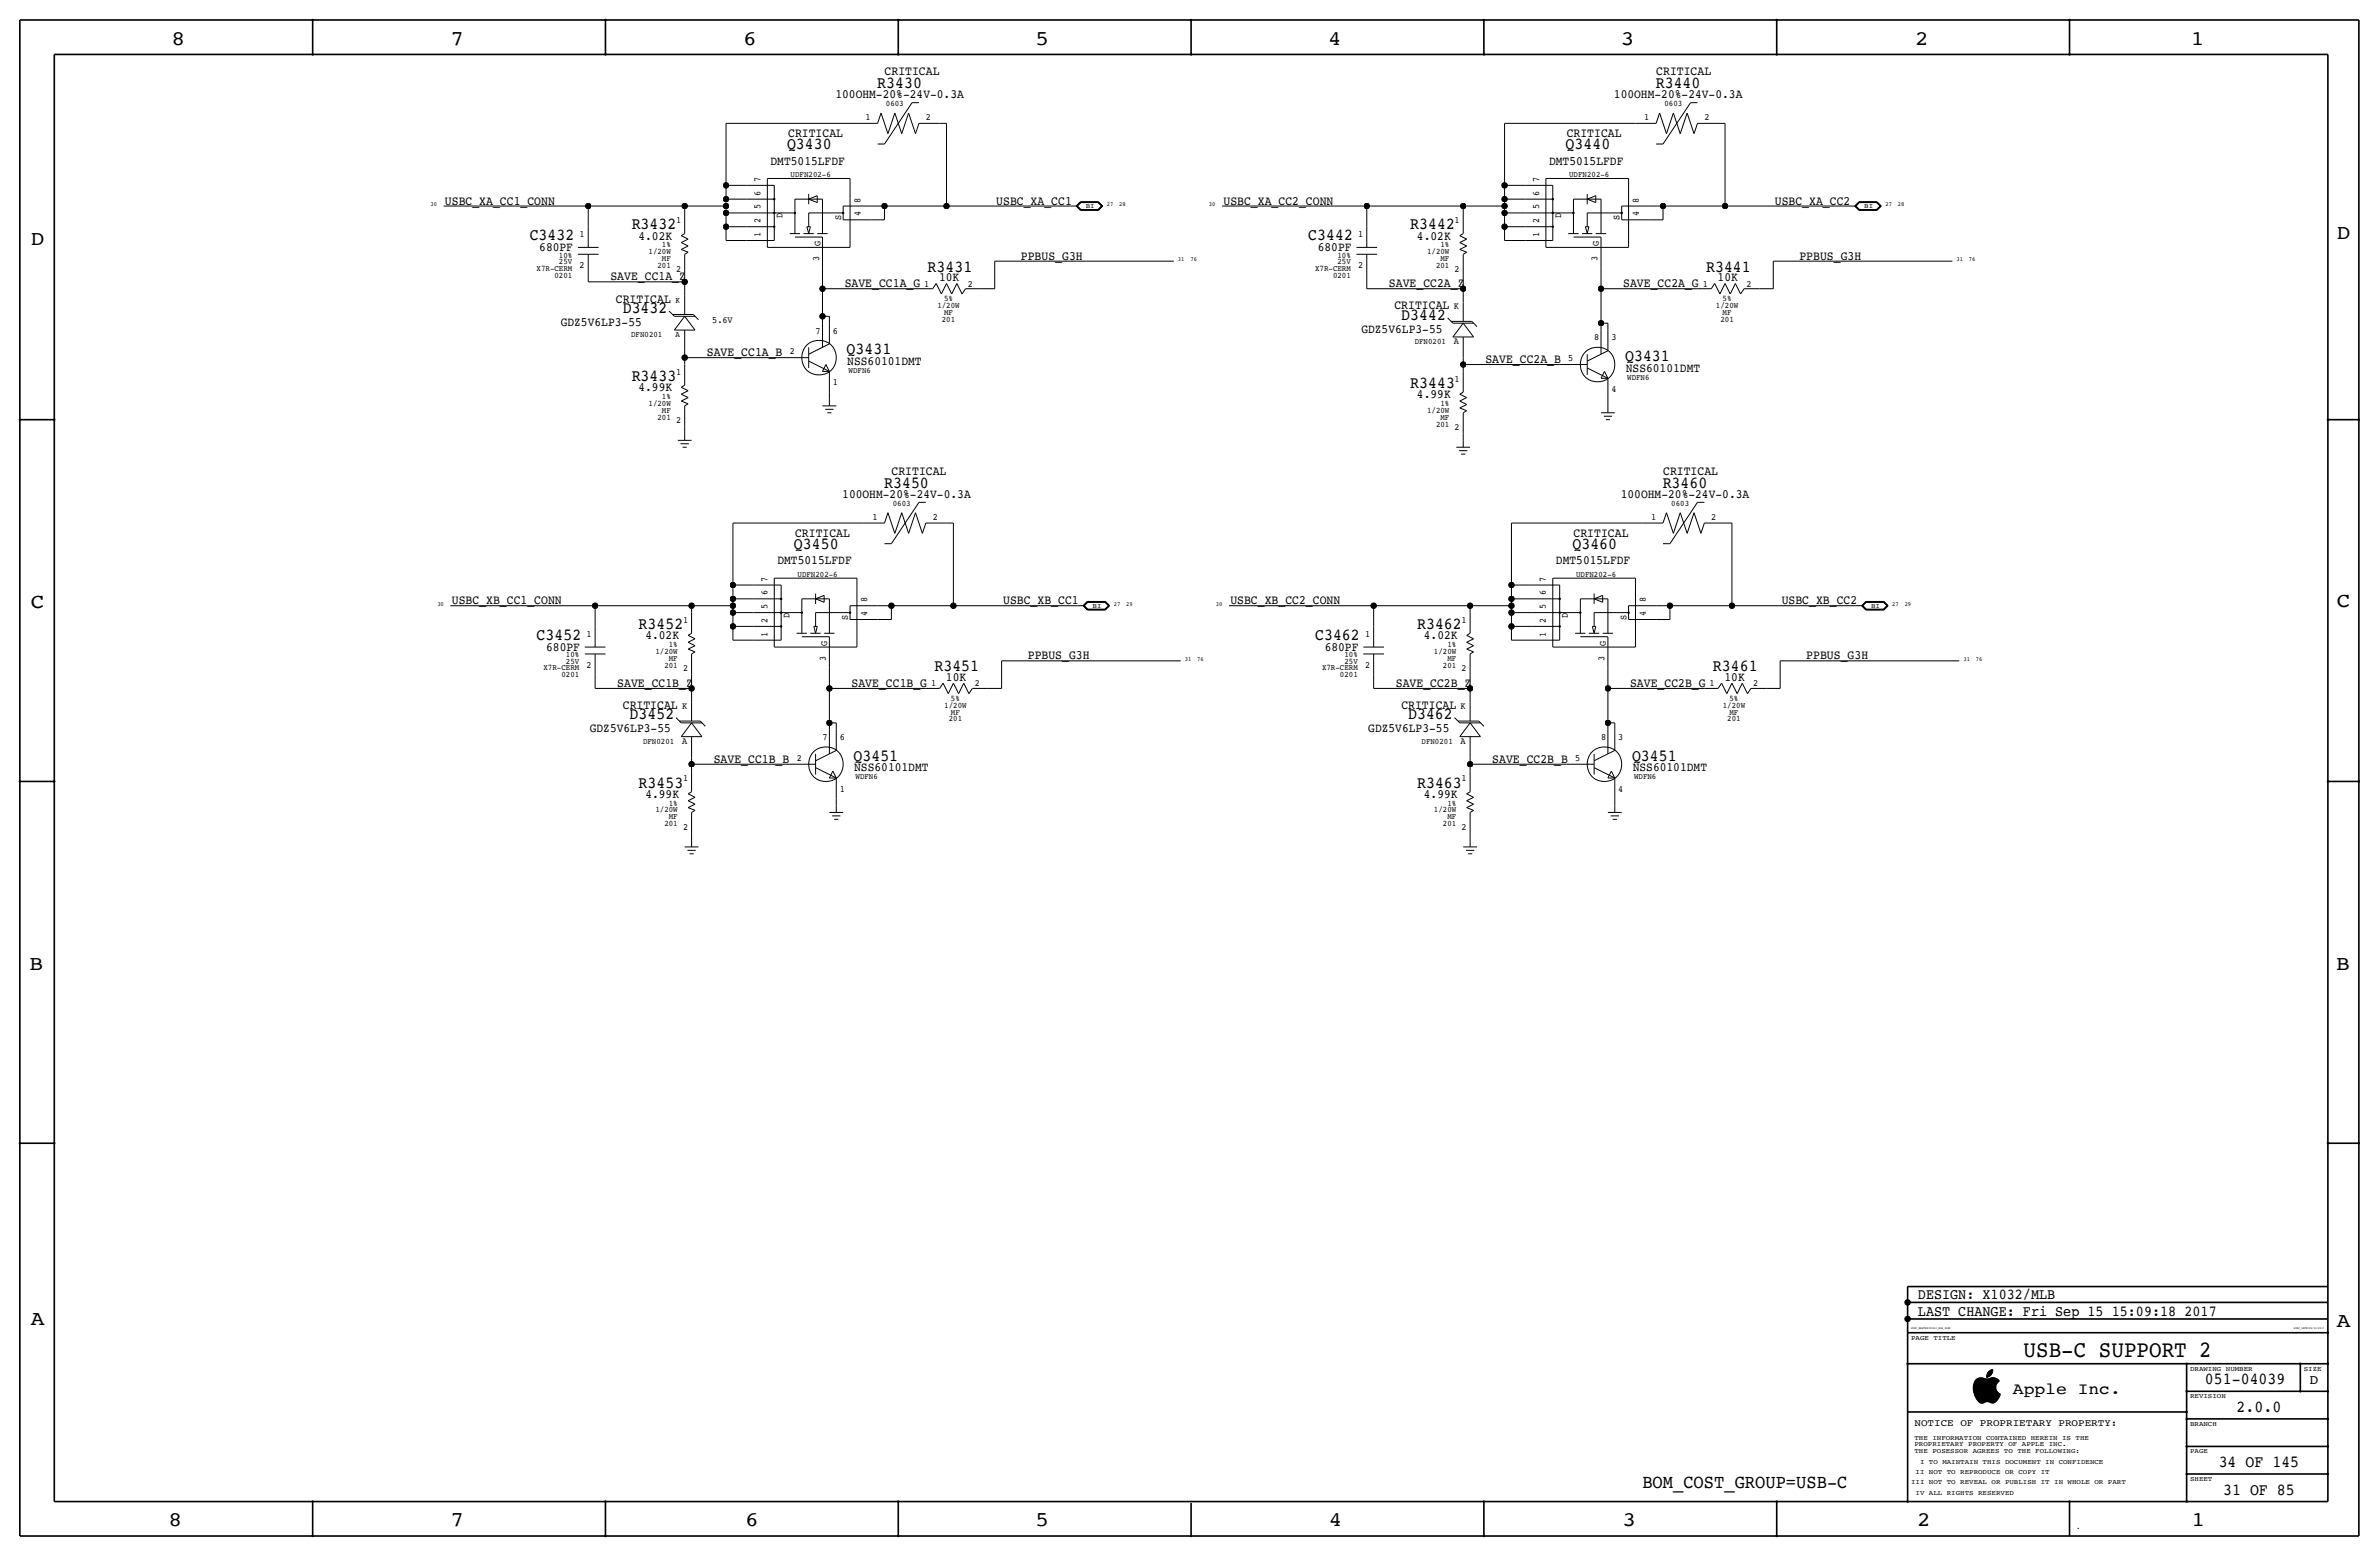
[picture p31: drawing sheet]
<svg xmlns="http://www.w3.org/2000/svg" width="877mm" height="574mm" viewBox="0 0 877 574" stroke-linecap="round" stroke-linejoin="round" font-family="sans-serif">
<defs><g id="words">
<text font-size="8.6" x="746" y="500.1">USB-C SUPPORT 2</text>
<g font-size="7.6">
<text x="63.2" y="16.5">8</text>
<text x="166.1" y="16.5">7</text>
<text x="274" y="16.5">6</text>
<text x="381.7" y="16.5">5</text>
<text x="489.7" y="16.5">4</text>
<text x="597.6" y="16.5">3</text>
<text x="706.1" y="16.5">2</text>
<text x="807.7" y="16.5">1</text>
<text x="861.5" y="88.1">D</text>
<text x="11.4" y="90.4">D</text>
<text x="11.4" y="224.3">C</text>
<text x="861.5" y="223.8">C</text>
<text x="10.8" y="357.6">B</text>
<text x="861.3" y="357.4">B</text>
<text x="11.3" y="488.4">A</text>
<text x="861.5" y="489.2">A</text>
<text x="62.2" y="562.6">8</text>
<text x="166" y="562.6">7</text>
<text x="274.8" y="562.6">6</text>
<text x="381.7" y="562.6">5</text>
<text x="489.9" y="562.6">4</text>
<text x="598.1" y="562.6">3</text>
<text x="706.8" y="562.6">2</text>
<text x="807.9" y="562.6">1</text>
</g>
<text font-size="7.1" x="605.5" y="548.4">BOM_COST_GROUP=USB-C</text>
<g font-size="6.2">
<text x="323.4" y="32.5">R3430</text>
<text x="610.4" y="32.5">R3440</text>
<text x="290.2" y="54.9">Q3430</text>
<text x="577.2" y="54.9">Q3440</text>
<text x="195.3" y="88.6">C3432</text>
<text x="232.9" y="84.6">R3432</text>
<text x="482.3" y="88.6">C3442</text>
<text x="519.9" y="84.6">R3442</text>
<text x="342" y="100.1">R3431</text>
<text x="629" y="100.1">R3441</text>
<text x="229.6" y="115.3">D3432</text>
<text x="516.6" y="117.9">D3442</text>
<text x="312.1" y="130.6">Q3431</text>
<text x="599.1" y="133.1">Q3431</text>
<text x="232.9" y="140.5">R3433</text>
<text x="519.9" y="143">R3443</text>
<text x="326" y="179.8">R3450</text>
<text x="613" y="179.8">R3460</text>
<text x="292.7" y="202.2">Q3450</text>
<text x="579.7" y="202.2">Q3460</text>
<text x="235.4" y="231.9">R3452</text>
<text x="522.4" y="231.9">R3462</text>
<text x="197.8" y="236">C3452</text>
<text x="484.8" y="236">C3462</text>
<text x="344.5" y="247.4">R3451</text>
<text x="631.5" y="247.4">R3461</text>
<text x="232.1" y="265.2">D3452</text>
<text x="519.1" y="265.2">D3462</text>
<text x="314.7" y="280.4">Q3451</text>
<text x="601.7" y="280.4">Q3451</text>
<text x="235.4" y="290.3">R3453</text>
<text x="522.4" y="290.3">R3463</text>
<text x="812.9" y="510.3">051-04039</text>
<text x="824.6" y="520.4">2.0.0</text>
<text x="818" y="540.8">34 OF 145</text>
<text x="819.6" y="550.9">31 OF 85</text>
</g>
<text font-size="6" x="742.1" y="513.9">Apple Inc.</text>
<g font-size="5.6">
<text x="707.1" y="478.8">DESIGN: X1032/MLB</text>
<text x="707.1" y="484.9">LAST CHANGE: Fri Sep 15 15:09:18 2017</text>
</g>
<text font-size="5" x="851.5" y="510.3">D</text>
<g font-size="4.7">
<text x="326.1" y="27.7">CRITICAL</text>
<text x="610.6" y="27.7">CRITICAL</text>
<text x="308" y="36.1">100OHM-20%-24V-0.3A</text>
<text x="595" y="36.1">100OHM-20%-24V-0.3A</text>
<text x="290.6" y="50.5">CRITICAL</text>
<text x="577.6" y="50.5">CRITICAL</text>
<text x="284.1" y="60.7">DMT5015LFDF</text>
<text x="571.1" y="60.7">DMT5015LFDF</text>
<text x="164" y="75.4">USBC_XA_CC1_CONN</text>
<text x="367.3" y="75.4">USBC_XA_CC1</text>
<text x="451.1" y="75.4">USBC_XA_CC2_CONN</text>
<text x="654.3" y="75.4">USBC_XA_CC2</text>
<text x="235.4" y="88.4">4.02K</text>
<text x="522.4" y="88.4">4.02K</text>
<text x="198.8" y="92.5">680PF</text>
<text x="376.4" y="95.8">PPBUS_G3H</text>
<text x="485.8" y="92.5">680PF</text>
<text x="663.4" y="95.8">PPBUS_G3H</text>
<text x="225.1" y="103.4">SAVE_CC1A_Z</text>
<text x="311.4" y="105.9">SAVE_CC1A_G</text>
<text x="346.2" y="103.6">10K</text>
<text x="512.1" y="105.9">SAVE_CC2A_Z</text>
<text x="598.4" y="105.9">SAVE_CC2A_G</text>
<text x="633.2" y="103.6">10K</text>
<text x="227.1" y="111.5">CRITICAL</text>
<text x="514.1" y="114">CRITICAL</text>
<text x="206.7" y="120.1">GDZ5V6LP3-55</text>
<text x="501.9" y="122.6">GDZ5V6LP3-55</text>
<text x="260.6" y="131.3">SAVE_CC1A_B</text>
<text x="312.4" y="134.4">NSS60101DMT</text>
<text x="547.6" y="133.9">SAVE_CC2A_B</text>
<text x="599.4" y="137">NSS60101DMT</text>
<text x="235.4" y="144.3">4.99K</text>
<text x="522.4" y="146.8">4.99K</text>
<text x="328.7" y="175">CRITICAL</text>
<text x="613.1" y="175">CRITICAL</text>
<text x="310.5" y="183.4">100OHM-20%-24V-0.3A</text>
<text x="597.5" y="183.4">100OHM-20%-24V-0.3A</text>
<text x="293.1" y="197.9">CRITICAL</text>
<text x="580.1" y="197.9">CRITICAL</text>
<text x="286.6" y="208">DMT5015LFDF</text>
<text x="573.6" y="208">DMT5015LFDF</text>
<text x="166.6" y="222.8">USBC_XB_CC1_CONN</text>
<text x="369.8" y="222.8">USBC_XB_CC1</text>
<text x="453.6" y="222.8">USBC_XB_CC2_CONN</text>
<text x="656.8" y="222.8">USBC_XB_CC2</text>
<text x="201.3" y="239.8">680PF</text>
<text x="237.9" y="235.7">4.02K</text>
<text x="488.4" y="239.8">680PF</text>
<text x="524.9" y="235.7">4.02K</text>
<text x="378.9" y="243.1">PPBUS_G3H</text>
<text x="665.9" y="243.1">PPBUS_G3H</text>
<text x="348.8" y="251">10K</text>
<text x="635.8" y="251">10K</text>
<text x="227.6" y="253.2">SAVE_CC1B_Z</text>
<text x="313.9" y="253.2">SAVE_CC1B_G</text>
<text x="514.6" y="253.2">SAVE_CC2B_Z</text>
<text x="601" y="253.2">SAVE_CC2B_G</text>
<text x="229.6" y="261.4">CRITICAL</text>
<text x="516.6" y="261.4">CRITICAL</text>
<text x="217.4" y="270">GDZ5V6LP3-55</text>
<text x="504.4" y="270">GDZ5V6LP3-55</text>
<text x="263.1" y="281.2">SAVE_CC1B_B</text>
<text x="550.2" y="281.2">SAVE_CC2B_B</text>
<text x="314.9" y="284.3">NSS60101DMT</text>
<text x="601.9" y="284.3">NSS60101DMT</text>
<text x="237.9" y="294.1">4.99K</text>
<text x="524.9" y="294.1">4.99K</text>
</g>
<text font-size="3.7" x="705.8" y="525.5">NOTICE OF PROPRIETARY PROPERTY:</text>
<g font-size="3.5">
<text x="319.1" y="44.2">1</text>
<text x="341.3" y="44.2">2</text>
<text x="606.1" y="44.2">1</text>
<text x="628.3" y="44.2">2</text>
<text x="280.4" y="67.1" transform="rotate(-90 280.4 67.1)">7</text>
<text x="567.4" y="67.1" transform="rotate(-90 567.4 67.1)">7</text>
<text x="280.4" y="77.2" transform="rotate(-90 280.4 77.2)">5</text>
<text x="280.4" y="72.1" transform="rotate(-90 280.4 72.1)">6</text>
<text x="317.2" y="74.7" transform="rotate(-90 317.2 74.7)">8</text>
<text x="567.4" y="77.2" transform="rotate(-90 567.4 77.2)">5</text>
<text x="567.4" y="72.1" transform="rotate(-90 567.4 72.1)">6</text>
<text x="604.2" y="74.7" transform="rotate(-90 604.2 74.7)">8</text>
<text x="249.3" y="82.3">1</text>
<text x="280.4" y="82.3" transform="rotate(-90 280.4 82.3)">2</text>
<text x="288.5" y="80.4" transform="rotate(-90 288.5 80.4)">D</text>
<text x="310.1" y="81" transform="rotate(-90 310.1 81)">S</text>
<text x="317.2" y="79.8" transform="rotate(-90 317.2 79.8)">4</text>
<text x="536.3" y="82.3">1</text>
<text x="567.4" y="82.3" transform="rotate(-90 567.4 82.3)">2</text>
<text x="575.5" y="80.4" transform="rotate(-90 575.5 80.4)">D</text>
<text x="597.1" y="81" transform="rotate(-90 597.1 81)">S</text>
<text x="604.2" y="79.8" transform="rotate(-90 604.2 79.8)">4</text>
<text x="213.7" y="87.4">1</text>
<text x="280.4" y="87.4" transform="rotate(-90 280.4 87.4)">1</text>
<text x="500.7" y="87.4">1</text>
<text x="567.4" y="87.4" transform="rotate(-90 567.4 87.4)">1</text>
<text x="302.5" y="90.7" transform="rotate(-90 302.5 90.7)">G</text>
<text x="589.5" y="90.7" transform="rotate(-90 589.5 90.7)">G</text>
<text x="213.7" y="98.8">2</text>
<text x="249.3" y="100.1">2</text>
<text x="302" y="96.3" transform="rotate(-90 302 96.3)">3</text>
<text x="500.7" y="98.8">2</text>
<text x="536.3" y="100.1">2</text>
<text x="589" y="96.3" transform="rotate(-90 589 96.3)">3</text>
<text x="340.7" y="105.7">1</text>
<text x="356.8" y="105.7">2</text>
<text x="627.7" y="105.7">1</text>
<text x="643.8" y="105.7">2</text>
<text x="262.6" y="119.1">5.6V</text>
<text x="536" y="114">K</text>
<text x="300.7" y="122.9">7</text>
<text x="307" y="122.9">6</text>
<text x="587.7" y="125.5">8</text>
<text x="594.1" y="125.5">3</text>
<text x="291.2" y="130.6">2</text>
<text x="536" y="126.7">A</text>
<text x="578.2" y="133.1">5</text>
<text x="249.3" y="138.2">1</text>
<text x="307" y="142">1</text>
<text x="536.3" y="140.7">1</text>
<text x="594.1" y="144.5">4</text>
<text x="249.3" y="156">2</text>
<text x="536.3" y="158.5">2</text>
<text x="321.7" y="191.5">1</text>
<text x="343.9" y="191.5">2</text>
<text x="608.7" y="191.5">1</text>
<text x="630.9" y="191.5">2</text>
<text x="282.9" y="214.4" transform="rotate(-90 282.9 214.4)">7</text>
<text x="569.9" y="214.4" transform="rotate(-90 569.9 214.4)">7</text>
<text x="282.9" y="219.5" transform="rotate(-90 282.9 219.5)">6</text>
<text x="319.7" y="222" transform="rotate(-90 319.7 222)">8</text>
<text x="569.9" y="219.5" transform="rotate(-90 569.9 219.5)">6</text>
<text x="606.8" y="222" transform="rotate(-90 606.8 222)">8</text>
<text x="282.9" y="224.5" transform="rotate(-90 282.9 224.5)">5</text>
<text x="291" y="227.7" transform="rotate(-90 291 227.7)">D</text>
<text x="319.7" y="227.1" transform="rotate(-90 319.7 227.1)">4</text>
<text x="569.9" y="224.5" transform="rotate(-90 569.9 224.5)">5</text>
<text x="578.1" y="227.7" transform="rotate(-90 578.1 227.7)">D</text>
<text x="606.8" y="227.1" transform="rotate(-90 606.8 227.1)">4</text>
<text x="251.8" y="229.6">1</text>
<text x="282.9" y="229.6" transform="rotate(-90 282.9 229.6)">2</text>
<text x="312.6" y="228.3" transform="rotate(-90 312.6 228.3)">S</text>
<text x="538.8" y="229.6">1</text>
<text x="569.9" y="229.6" transform="rotate(-90 569.9 229.6)">2</text>
<text x="599.6" y="228.3" transform="rotate(-90 599.6 228.3)">S</text>
<text x="216.2" y="234.7">1</text>
<text x="282.9" y="234.7" transform="rotate(-90 282.9 234.7)">1</text>
<text x="305" y="238" transform="rotate(-90 305 238)">G</text>
<text x="503.3" y="234.7">1</text>
<text x="569.9" y="234.7" transform="rotate(-90 569.9 234.7)">1</text>
<text x="592" y="238" transform="rotate(-90 592 238)">G</text>
<text x="304.5" y="243.6" transform="rotate(-90 304.5 243.6)">3</text>
<text x="591.5" y="243.6" transform="rotate(-90 591.5 243.6)">3</text>
<text x="216.2" y="246.1">2</text>
<text x="251.8" y="247.4">2</text>
<text x="503.3" y="246.1">2</text>
<text x="538.8" y="247.4">2</text>
<text x="343.2" y="253">1</text>
<text x="359.4" y="253">2</text>
<text x="630.3" y="253">1</text>
<text x="646.4" y="253">2</text>
<text x="251.5" y="261.4">K</text>
<text x="538.5" y="261.4">K</text>
<text x="251.5" y="274.1">A</text>
<text x="303.2" y="272.8">7</text>
<text x="309.6" y="272.8">6</text>
<text x="538.5" y="274.1">A</text>
<text x="590.2" y="272.8">8</text>
<text x="596.6" y="272.8">3</text>
<text x="293.7" y="280.4">2</text>
<text x="580.7" y="280.4">5</text>
<text x="251.8" y="288">1</text>
<text x="309.6" y="291.8">1</text>
<text x="538.8" y="288">1</text>
<text x="596.6" y="291.8">4</text>
<text x="251.8" y="305.8">2</text>
<text x="538.8" y="305.8">2</text>
</g>
<g font-size="3.1">
<text x="326.6" y="39.1">0603</text>
<text x="613.6" y="39.1">0603</text>
<text x="291.5" y="65.3">UDFN202-6</text>
<text x="578.5" y="65.3">UDFN202-6</text>
<text x="206.1" y="95">10%</text>
<text x="239.1" y="93.7">1/20W</text>
<text x="244" y="91.2">1%</text>
<text x="493.1" y="95">10%</text>
<text x="526.1" y="93.7">1/20W</text>
<text x="531.1" y="91.2">1%</text>
<text x="197.8" y="99.8">X7R-CERM</text>
<text x="206.1" y="97.3">25V</text>
<text x="242.4" y="98.8">201</text>
<text x="244" y="96.3">MF</text>
<text x="484.8" y="99.8">X7R-CERM</text>
<text x="493.1" y="97.3">25V</text>
<text x="529.4" y="98.8">201</text>
<text x="531.1" y="96.3">MF</text>
<text x="204.4" y="102.4">0201</text>
<text x="491.4" y="102.4">0201</text>
<text x="249.1" y="111.5">K</text>
<text x="345.6" y="113.5">1/20W</text>
<text x="348.1" y="111">5%</text>
<text x="632.6" y="113.5">1/20W</text>
<text x="635.1" y="111">5%</text>
<text x="347.2" y="118.6">201</text>
<text x="348.1" y="116.1">MF</text>
<text x="634.3" y="118.6">201</text>
<text x="635.1" y="116.1">MF</text>
<text x="232.7" y="124.2">DFN0201</text>
<text x="249.1" y="124.2">A</text>
<text x="521.5" y="126.7">DFN0201</text>
<text x="312.9" y="137.4">WDFN6</text>
<text x="599.9" y="140">WDFN6</text>
<text x="239.1" y="149.6">1/20W</text>
<text x="244" y="147.1">1%</text>
<text x="531.1" y="149.6">1%</text>
<text x="242.4" y="154.7">201</text>
<text x="244" y="152.1">MF</text>
<text x="526.1" y="152.1">1/20W</text>
<text x="531.1" y="154.7">MF</text>
<text x="529.4" y="157.2">201</text>
<text x="329.1" y="186.4">0603</text>
<text x="616.2" y="186.4">0603</text>
<text x="294" y="212.6">UDFN202-6</text>
<text x="581" y="212.6">UDFN202-6</text>
<text x="246.6" y="238.5">1%</text>
<text x="533.6" y="238.5">1%</text>
<text x="208.6" y="244.6">25V</text>
<text x="208.6" y="242.3">10%</text>
<text x="241.6" y="241">1/20W</text>
<text x="246.6" y="243.6">MF</text>
<text x="495.6" y="244.6">25V</text>
<text x="495.6" y="242.3">10%</text>
<text x="528.7" y="241">1/20W</text>
<text x="533.6" y="243.6">MF</text>
<text x="200.4" y="247.1">X7R-CERM</text>
<text x="207" y="249.7">0201</text>
<text x="244.9" y="246.1">201</text>
<text x="487.4" y="247.1">X7R-CERM</text>
<text x="494" y="249.7">0201</text>
<text x="532" y="246.1">201</text>
<text x="348.1" y="260.9">1/20W</text>
<text x="350.6" y="263.4">MF</text>
<text x="350.6" y="258.3">5%</text>
<text x="635.1" y="260.9">1/20W</text>
<text x="637.6" y="258.3">5%</text>
<text x="637.6" y="263.4">MF</text>
<text x="349.8" y="265.9">201</text>
<text x="636.8" y="265.9">201</text>
<text x="237.1" y="274.1">DFN0201</text>
<text x="524.1" y="274.1">DFN0201</text>
<text x="315.4" y="287.3">WDFN6</text>
<text x="602.4" y="287.3">WDFN6</text>
<text x="241.6" y="299.5">1/20W</text>
<text x="246.6" y="296.9">1%</text>
<text x="528.7" y="299.5">1/20W</text>
<text x="533.6" y="296.9">1%</text>
<text x="244.9" y="304.5">201</text>
<text x="246.6" y="302">MF</text>
<text x="532" y="304.5">201</text>
<text x="533.6" y="302">MF</text>
</g>
<text font-size="2.6" x="765.5" y="563.6">.</text>
<g font-size="2.5">
<text x="400.3" y="76.7">BI</text>
<text x="687.3" y="76.7">BI</text>
<text x="402.8" y="224">BI</text>
<text x="689.8" y="224">BI</text>
<text x="704.5" y="493.8">PAGE TITLE</text>
<text x="807.4" y="505.2">DRAWING NUMBER</text>
<text x="849.3" y="505.2">SIZE</text>
<text x="807.4" y="515.4">REVISION</text>
<text x="807.4" y="525.5">BRANCH</text>
<text x="705.8" y="533.1">PROPRIETARY PROPERTY OF APPLE INC.</text>
<text x="705.8" y="530.6">THE INFORMATION CONTAINED HEREIN IS THE</text>
<text x="705.8" y="535.7">THE POSESSOR AGREES TO THE FOLLOWING:</text>
<text x="707.8" y="539.5">I TO MAINTAIN THIS DOCUMENT IN CONFIDENCE</text>
<text x="807.4" y="535.7">PAGE</text>
<text x="706.2" y="543.3">II NOT TO REPRODUCE OR COPY IT</text>
<text x="807.4" y="545.8">SHEET</text>
<text x="704.5" y="547.1">III NOT TO REVEAL OR PUBLISH IT IN WHOLE OR PART</text>
<text x="706.2" y="550.9">IV ALL RIGHTS RESERVED</text>
</g>
<g font-size="2.3">
<text x="158.7" y="75.9">30</text>
<text x="408.1" y="75.9">27</text>
<text x="412.6" y="75.9">28</text>
<text x="445.7" y="75.9">30</text>
<text x="695.1" y="75.9">27</text>
<text x="699.7" y="75.9">28</text>
<text x="434.3" y="96.3">31</text>
<text x="438.9" y="96.3">76</text>
<text x="721.3" y="96.3">31</text>
<text x="725.9" y="96.3">76</text>
<text x="161.2" y="223.3">30</text>
<text x="410.6" y="223.3">27</text>
<text x="415.2" y="223.3">29</text>
<text x="448.3" y="223.3">30</text>
<text x="697.6" y="223.3">27</text>
<text x="702.2" y="223.3">29</text>
<text x="436.8" y="243.6">31</text>
<text x="441.4" y="243.6">76</text>
<text x="723.8" y="243.6">31</text>
<text x="728.4" y="243.6">76</text>
</g>
<g font-size="1.1">
<text x="704.5" y="490">SYNC_MASTER=X1032_MLB_P4BP</text>
<text x="845.7" y="490">SYNC_DATE=02/13/2017</text>
</g>
</g></defs>
<g fill="none" stroke="#000" stroke-width=".37">
<path d="M336.2 37.8h2.6zM336.2 37.8l-10.1 15.3zM623.3 37.8h2.5zM623.3 37.8l-10.2 15.3zM267.7 45.5v22.8zM267.7 45.5h48.2zM315.9 45.5h7.6zM323.5 53.1h2.6zM324.8 41.7l-1.3 3.8zM324.8 41.7l2.6 7.6zM329.9 41.7l-2.5 7.6zM329.9 41.7l2.5 7.6z"/>
<path d="M335 41.7l-2.6 7.6zM335 41.7l2.5 7.6zM338.8 45.5h7.6zM338.8 45.5l-1.3 3.8zM346.4 45.5h2.5zM348.9 45.5v30.4zM554.7 45.5v22.8zM554.7 45.5h48.2zM602.9 45.5h7.7zM610.6 53.1h2.5zM611.8 41.7l-1.2 3.8zM611.8 41.7l2.6 7.6z"/>
<path d="M616.9 41.7l2.6 7.6zM616.9 41.7l-2.5 7.6zM622 41.7l2.5 7.6zM622 41.7l-2.5 7.6zM625.8 45.5h7.6zM625.8 45.5l-1.3 3.8zM633.4 45.5h2.6zM636 45.5v30.4zM163.5 75.9h53.4zM216.9 75.9h35.5zM216.9 75.9v7.7zM252.4 75.9v2.6z"/>
<path d="M252.4 78.5v7.6zM252.4 75.9h15.3zM267.7 78.5v5.1zM267.7 78.5h7.6zM267.7 75.9v2.6zM267.7 73.4v2.5zM267.7 73.4h7.6zM267.7 68.3v5.1zM267.7 68.3h7.6zM275.3 73.4h10.1zM275.3 68.3h10.1zM275.3 78.5h17.8z"/>
<path d="M282.9 65.8v25.4zM282.9 65.8h30.5zM285.4 68.3v20.3zM293.1 73.4h10.1zM293.1 73.4v12.7zM298.1 73.4l3.2 1.3zM298.1 73.4l3.2-1.3zM298.1 71.5v3.8zM298.1 78.5h12.7zM298.1 78.5v5.1zM301.3 72.1v2.6zM303.2 73.4v12.7z"/>
<path d="M310.8 75.9h10.2zM310.8 75.9v5.1zM313.4 65.8v25.4zM321 75.9h5.1zM326.1 75.9h22.8zM326.1 75.9v5.1zM348.9 75.9h45.8zM394.7 75.9h2.5zM396.7 75.9l1.6 1.6zM396.7 75.9l1.6-1.5zM396.9 75.9l1.5-1.4zM396.9 75.9l1.5 1.5z"/>
<path d="M397.1 75.9l1.3 1.4zM397.1 75.9l1.3-1.3zM397.2 75.9l1.3 1.3zM397.2 75.9l1.3-1.2zM398.3 74.4h6.7zM398.3 77.5h6.7zM398.4 77.4h6.5zM398.4 74.5h6.5zM398.4 74.6h6.5zM398.4 77.3h6.5zM398.5 77.2h6.3zM398.5 74.7h6.3z"/>
<path d="M404.8 74.7l1.3 1.2zM404.9 74.6l1.3 1.3zM404.9 77.3l1.3-1.4zM404.9 77.4l1.5-1.5zM404.9 74.5l1.5 1.4zM405 74.4l1.6 1.5zM405 77.5l1.6-1.6zM406.1 75.9l-1.3 1.3zM450.5 75.9h53.4zM503.9 75.9h35.5zM503.9 75.9v7.7zM539.4 75.9v2.6z"/>
<path d="M539.4 78.5v7.6zM539.4 75.9h15.3zM554.7 78.5v5.1zM554.7 78.5h7.6zM554.7 75.9v2.6zM554.7 73.4v2.5zM554.7 73.4h7.6zM554.7 68.3v5.1zM554.7 68.3h7.6zM562.3 73.4h10.2zM562.3 68.3h10.2zM562.3 78.5h17.8z"/>
<path d="M569.9 65.8v25.4zM569.9 65.8h30.5zM572.5 68.3v20.3zM580.1 73.4h10.1zM580.1 73.4v12.7zM585.2 73.4l3.1 1.3zM585.2 73.4l3.1-1.3zM585.2 71.5v3.8zM585.2 78.5h12.7zM585.2 78.5v5.1zM588.3 72.1v2.6zM590.2 73.4v12.7z"/>
<path d="M597.9 75.9h10.1zM597.9 75.9v5.1zM600.4 65.8v25.4zM608 75.9h5.1zM613.1 75.9h22.9zM613.1 75.9v5.1zM636 75.9h45.7zM681.7 75.9h2.5zM683.8 75.9l1.5 1.6zM683.8 75.9l1.5-1.5zM683.9 75.9l1.5-1.4zM683.9 75.9l1.5 1.5z"/>
<path d="M684.1 75.9l1.3 1.4zM684.1 75.9l1.3-1.3zM684.2 75.9l1.3 1.3zM684.2 75.9l1.3-1.2zM685.3 74.4h6.7zM685.3 77.5h6.7zM685.4 77.4h6.5zM685.4 74.5h6.5zM685.4 74.6h6.5zM685.4 77.3h6.5zM685.5 77.2h6.3zM685.5 74.7h6.3z"/>
<path d="M691.8 74.7l1.3 1.2zM691.8 77.2l1.3-1.3zM691.9 74.6l1.4 1.3zM691.9 77.4l1.5-1.5zM691.9 74.5l1.5 1.4zM692 74.4l1.6 1.5zM692 77.5l1.6-1.6zM693.3 75.9l-1.4 1.4zM213.1 93.7h7.6zM213.1 91.2h7.6zM216.9 83.6v7.6zM216.9 93.7v7.6z"/>
<path d="M251.2 91.9l2.5 1.1zM251.2 89.4l2.5 1.3zM251.2 86.9l2.5 1.2zM251.2 91.9l2.5-1.2zM251.2 89.4l2.5-1.3zM251.2 86.9l1.2-.8zM252.4 93.7l1.3-.7zM252.4 93.7v7.6zM267.7 88.6h7.6zM267.7 83.6v5zM267.7 83.6h7.6zM275.3 83.6h10.1z"/>
<path d="M275.3 88.6h10.1zM282.9 91.2h30.5zM291.1 86.1h3.8zM293.1 87.4h10.1zM296.2 86.1h3.8zM297.5 83.6h1.3zM297.5 83.6l.6 2.5zM298.8 83.6l-.7 2.5zM301.3 86.1h3.8zM303.2 98.8v7.6zM303.2 87.4v11.4zM310.8 81h10.2z"/>
<path d="M321 81h5.1zM366.7 96.3h66.1zM366.7 96.3v10.1zM500.1 91.2h7.6zM500.1 93.7h7.6zM503.9 83.6v7.6zM503.9 93.7v7.6zM538.2 91.9l2.5-1.2zM538.2 89.4l2.5-1.3zM538.2 86.9l1.2-.8zM538.2 91.9l2.5 1.1zM538.2 89.4l2.5 1.3z"/>
<path d="M538.2 86.9l2.5 1.2zM539.4 93.7l1.3-.7zM539.4 93.7v7.6zM554.7 88.6h7.6zM554.7 83.6v5zM554.7 83.6h7.6zM562.3 83.6h10.2zM562.3 88.6h10.2zM569.9 91.2h30.5zM578.2 86.1h3.8zM580.1 87.4h10.1zM583.2 86.1h3.8z"/>
<path d="M584.5 83.6l.7 2.5zM584.5 83.6h1.3zM585.8 83.6l-.6 2.5zM588.3 86.1h3.8zM590.2 98.8v7.6zM590.2 87.4v11.4zM597.9 81h10.1zM608 81h5.1zM653.7 96.3h66.1zM653.7 96.3v10.1zM216.9 103.9h35.5zM216.9 101.3v2.6z"/>
<path d="M246.7 114.7l1.9 1.9zM248 115.9h7.6zM248.6 116.6h7.6zM252.4 116.6l3.8 5.1zM252.4 101.3v2.6zM252.4 103.9v5.1zM252.4 109v6.9zM252.4 116.6l-3.8 5.1zM255.6 115.9l1.9 2zM303.2 106.4h35.6zM303.2 106.4v10.2zM303.2 116.6v2.5z"/>
<path d="M303.2 119.1v8.9zM303.2 116.6h2.6zM305.8 116.6v2.5zM305.8 119.1v7.6zM338.8 106.4h5.1zM345.1 104.5l2 3.9zM345.1 104.5l-1.2 1.9zM348.9 104.5l-1.8 3.9zM348.9 104.5l2 3.9zM352.8 104.5l-1.9 3.9zM352.8 104.5l1.9 3.9zM356 106.4h5.6z"/>
<path d="M356 106.4l-1.3 2zM361.6 106.4h5.1zM503.9 106.4h35.5zM503.9 101.3v5.1zM533.7 117.2l1.9 1.9zM535 118.5h7.6zM535.6 119.1h7.7zM539.4 101.3v5.1zM539.4 106.4v5.1zM539.4 111.5v7zM539.4 119.1l3.9 5.1zM539.4 119.1l-3.8 5.1z"/>
<path d="M542.6 118.5l1.9 1.9zM590.2 106.4v12.7zM590.2 119.1v2.6zM590.2 106.4h35.6zM590.2 119.1h2.6zM592.8 119.1v2.6zM625.8 106.4h5.1zM632.2 104.5l1.9 3.9zM632.2 104.5l-1.3 1.9zM636 104.5l-1.9 3.9zM636 104.5l1.9 3.9zM639.8 104.5l-1.9 3.9z"/>
<path d="M639.8 104.5l1.9 3.9zM643 106.4h5.7zM643 106.4l-1.3 2zM648.7 106.4h5zM248.6 121.7h7.6zM252.4 131.8h35.6zM252.4 131.8v2.6zM252.4 129.3v2.5zM252.4 134.4v7.6zM252.4 121.7v7.6zM288 131.8h10.1zM298.1 130.6l7.7-3.9z"/>
<path d="M298.1 128v7.6zM298.1 133.1l7.7 3.8zM303.2 136.9h2.6zM304.5 134.4l1.3 2.5zM304.5 134.4l-1.3 2.5zM305.8 136.9v7.6zM535.6 124.2h7.7zM539.4 134.4v2.5zM539.4 134.4h35.6zM539.4 131.8v2.6zM539.4 136.9v7.6zM539.4 124.2v7.6z"/>
<path d="M575 134.4h10.2zM585.2 133.1l7.6-3.8zM585.2 130.6v7.6zM585.2 135.6l7.6 3.8zM590.2 121.7v8.9zM590.2 139.4h2.6zM591.5 136.9l1.3 2.5zM591.5 136.9l-1.3 2.5zM592.8 121.7v7.6zM592.8 139.4v7.7zM251.2 147.8l2.5 1zM251.2 145.3l2.5 1.3z"/>
<path d="M251.2 142.7l2.5 1.3zM251.2 147.8l2.5-1.2zM251.2 145.3l2.5-1.3zM251.2 142.7l1.2-.7zM252.4 149.6l1.3-.8zM252.4 157.2v2.6zM252.4 159.8v2.5zM252.4 149.6v7.6zM303.2 149.6h5.1zM304.2 150.9h3.1zM305 152.1h1.5zM305.8 144.5v2.6z"/>
<path d="M305.8 147.1v2.5zM538.2 150.4l2.5-1.3zM538.2 147.8l2.5-1.2zM538.2 145.3l1.2-.8zM538.2 150.4l2.5 1zM538.2 147.8l2.5 1.3zM538.2 145.3l2.5 1.3zM539.4 152.1l1.3-.7zM539.4 159.8v2.5zM539.4 152.1v7.7zM590.2 152.1h5.1zM591.3 153.4h3z"/>
<path d="M592 154.7h1.5zM592.8 147.1v2.5zM592.8 149.6v2.5zM249.9 162.3h5.1zM250.9 163.6h3zM251.7 164.8h1.5zM536.9 164.8h5.1zM537.9 166.1h3.1zM538.7 167.4h1.5zM539.4 162.3v2.5zM270.2 192.8v22.8zM270.2 192.8h48.3z"/>
<path d="M318.5 192.8h7.6zM327.4 189l2.5 7.6zM327.4 189l-1.3 3.8zM332.4 189l-2.5 7.6zM332.4 189l2.6 7.6zM337.5 189l-2.5 7.6zM337.5 189l2.6 7.6zM338.8 185.2h2.5zM338.8 185.2l-10.2 15.2zM341.3 192.8l-1.2 3.8zM341.3 192.8h7.6zM348.9 192.8h2.6z"/>
<path d="M351.5 192.8v30.5zM557.2 192.8v22.8zM557.2 192.8h48.3zM605.5 192.8h7.6zM614.4 189l2.5 7.6zM614.4 189l-1.3 3.8zM619.5 189l-2.6 7.6zM619.5 189l2.5 7.6zM624.5 189l-2.5 7.6zM624.5 189l2.6 7.6zM625.8 185.2l-10.2 15.2zM625.8 185.2h2.5z"/>
<path d="M628.3 192.8h7.7zM628.3 192.8l-1.2 3.8zM636 192.8h2.5zM638.5 192.8v30.5zM270.2 215.6v5.1zM270.2 215.6h7.6zM277.8 215.6h10.2zM285.4 213.1v25.4zM285.4 213.1h30.5zM288 215.6v20.4zM300.7 218.8v3.8zM303.8 219.5v2.5z"/>
<path d="M315.9 213.1v25.4zM326.1 200.4h2.5zM557.2 215.6v5.1zM557.2 215.6h7.6zM564.8 215.6h10.2zM572.5 213.1v25.4zM572.5 213.1h30.4zM575 215.6v20.4zM587.7 218.8v3.8zM590.9 219.5v2.5zM602.9 213.1v25.4zM613.1 200.4h2.5z"/>
<path d="M166.1 223.3h53.3zM215.6 238.5h7.6zM219.4 223.3v7.6zM219.4 230.9v7.6zM219.4 223.3h35.6zM253.7 239.3l2.5 1zM253.7 236.7l2.5 1.3zM253.7 234.2l2.5 1.3zM253.7 239.3l2.5-1.3zM253.7 236.7l2.5-1.2zM253.7 234.2l1.3-.8zM255 223.3h15.2z"/>
<path d="M255 223.3v2.5zM255 225.8v7.6zM270.2 236h7.6zM270.2 230.9v5.1zM270.2 225.8v5.1zM270.2 230.9h7.6zM270.2 225.8h7.6zM270.2 223.3v2.5zM270.2 220.7v2.6zM270.2 220.7h7.6zM277.8 220.7h10.2zM277.8 230.9h10.2z"/>
<path d="M277.8 236h10.2zM277.8 225.8h17.8zM285.4 238.5h30.5zM293.7 233.4h3.8zM295.6 220.7v12.7zM295.6 234.7h10.2zM295.6 220.7h10.2zM298.8 233.4h3.8zM300 230.9h1.3zM300 230.9l.7 2.5zM300.7 220.7l3.1 1.3zM300.7 220.7l3.1-1.2z"/>
<path d="M300.7 225.8h12.7zM300.7 225.8v5.1zM301.3 230.9l-.6 2.5zM303.8 233.4h3.8zM305.8 220.7v12.7zM305.8 234.7v11.4zM313.4 228.3h10.1zM313.4 223.3h10.1zM313.4 223.3v5zM323.5 223.3h5.1zM323.5 228.3h5.1zM328.6 223.3h22.9z"/>
<path d="M328.6 223.3v5zM351.5 223.3h45.7zM397.2 223.3h2.5zM399.3 223.3l1.6 1.5zM399.3 223.3l1.6-1.6zM399.4 223.3l1.5-1.5zM399.4 223.3l1.5 1.4zM399.6 223.3l1.4-1.4zM399.6 223.3l1.4 1.3zM399.7 223.3l1.3 1.2zM399.7 223.3l1.3-1.3zM400.9 221.7h6.6z"/>
<path d="M400.9 224.8h6.6zM400.9 221.8h6.6zM400.9 224.7h6.6zM401 224.6h6.4zM401 221.9h6.4zM401 224.5h6.4zM401 222h6.4zM407.4 222l1.2 1.3zM407.4 221.9l1.4 1.4zM407.4 224.6l1.4-1.3zM407.5 221.8l1.4 1.5zM407.5 224.7l1.4-1.4z"/>
<path d="M407.5 221.7l1.6 1.6zM407.5 224.8l1.6-1.5zM408.6 223.3l-1.2 1.2zM453.1 223.3h53.3zM502.6 238.5h7.6zM506.4 223.3v7.6zM506.4 230.9v7.6zM506.4 223.3h35.6zM540.7 239.3l2.6 1zM540.7 236.7l2.6 1.3zM540.7 234.2l2.6 1.3zM540.7 239.3l2.6-1.3z"/>
<path d="M540.7 236.7l2.6-1.2zM540.7 234.2l1.3-.8zM542 223.3h15.2zM542 223.3v2.5zM542 225.8v7.6zM557.2 236h7.6zM557.2 230.9v5.1zM557.2 225.8v5.1zM557.2 230.9h7.6zM557.2 225.8h7.6zM557.2 223.3v2.5zM557.2 220.7v2.6z"/>
<path d="M557.2 220.7h7.6zM564.8 225.8h17.8zM564.8 220.7h10.2zM564.8 230.9h10.2zM564.8 236h10.2zM572.5 238.5h30.4zM580.7 233.4h3.8zM582.6 220.7v12.7zM582.6 234.7h10.2zM582.6 220.7h10.2zM585.8 233.4h3.8zM587 230.9h1.3z"/>
<path d="M587 230.9l.7 2.5zM587.7 220.7l3.2 1.3zM587.7 220.7l3.2-1.2zM587.7 225.8h12.7zM587.7 225.8v5.1zM588.3 230.9l-.6 2.5zM590.9 233.4h3.8zM592.8 220.7v12.7zM592.8 234.7v11.4zM600.4 228.3h10.2zM600.4 223.3h10.2zM600.4 223.3v5z"/>
<path d="M610.6 223.3h5zM610.6 228.3h5zM615.6 223.3v5zM615.6 223.3h22.9zM638.5 223.3h45.7zM684.2 223.3h2.6zM686.3 223.3l1.6 1.5zM686.5 223.3l1.4-1.5zM686.5 223.3l1.4 1.4zM686.6 223.3l1.4-1.4zM686.6 223.3l1.4 1.3zM686.8 223.3l1.2-1.3z"/>
<path d="M686.8 223.3l1.2 1.2zM687.9 221.7l-1.6 1.6zM687.9 224.8h6.6zM687.9 221.7h6.6zM687.9 221.8h6.6zM687.9 224.7h6.6zM688 224.6h6.4zM688 221.9h6.4zM688 224.5h6.4zM688 222h6.4zM694.4 222l1.3 1.3zM694.4 224.5l1.3-1.2z"/>
<path d="M694.4 224.6l1.4-1.3zM694.4 221.9l1.4 1.4zM694.5 224.7l1.5-1.4zM694.5 221.8l1.5 1.5zM694.5 224.8l1.6-1.5zM694.5 221.7l1.6 1.6zM215.6 241h7.6zM219.4 253.7h35.6zM219.4 248.7v5zM219.4 241v7.7zM255 241l1.2-.7zM255 248.7v5z"/>
<path d="M255 253.7v5.1zM255 258.8v7zM255 241v7.7zM305.8 253.7h35.5zM305.8 246.1v7.6zM305.8 253.7v12.7zM341.3 253.7h5.1zM347.7 251.8l-1.3 1.9zM347.7 251.8l1.9 3.9zM351.5 251.8l-1.9 3.9zM351.5 251.8l1.9 3.9zM355.3 251.8l-1.9 3.9z"/>
<path d="M355.3 251.8l1.9 3.9zM358.5 253.7l-1.3 2zM358.5 253.7h5.7zM364.2 253.7h5.1zM369.3 243.6h66zM369.3 243.6v10.1zM502.6 241h7.6zM506.4 253.7h35.6zM506.4 248.7v5zM506.4 241v7.7zM542 241l1.3-.7zM542 253.7v5.1z"/>
<path d="M542 248.7v5zM542 258.8v7zM542 241v7.7zM592.8 253.7h35.5zM592.8 246.1v7.6zM592.8 253.7v12.7zM628.3 253.7h5.1zM634.7 251.8l1.9 3.9zM634.7 251.8l-1.3 1.9zM638.5 251.8l-1.9 3.9zM638.5 251.8l1.9 3.9zM642.3 251.8l-1.9 3.9z"/>
<path d="M642.3 251.8l1.9 3.9zM645.5 253.7h5.7zM645.5 253.7l-1.3 2zM651.2 253.7h5.1zM656.3 243.6h66zM656.3 243.6v10.1zM249.2 264.5l2 1.9zM250.5 265.8h7.7zM251.2 266.4h7.6zM251.2 271.5h7.6zM255 266.4l-3.8 5.1zM255 266.4l3.8 5.1z"/>
<path d="M255 279.1v2.6zM255 271.5v7.6zM258.2 265.8l1.8 1.9zM300.7 277.9v7.6zM305.8 266.4h2.5zM305.8 266.4v2.6zM305.8 269v8.9zM308.3 266.4v2.6zM308.3 269v7.6zM536.2 264.5l2 1.9zM537.5 265.8h7.7zM538.2 271.5h7.6z"/>
<path d="M538.2 266.4h7.6zM542 266.4l3.8 5.1zM542 266.4l-3.8 5.1zM542 279.1v2.6zM542 271.5v7.6zM545.2 265.8l1.9 1.9zM587.7 277.9v7.6zM592.8 266.4h2.5zM592.8 266.4v2.6zM592.8 269v8.9zM595.3 266.4v2.6zM595.3 269v7.6z"/>
<path d="M253.7 297.7l2.5 1zM253.7 295.1l2.5 1.3zM253.7 292.6l2.5 1.3zM253.7 297.7l2.5-1.3zM253.7 295.1l2.5-1.2zM253.7 292.6l1.3-.8zM255 299.5l1.2-.8zM255 281.7v2.5zM255 281.7h35.5zM255 299.5v7.6zM255 284.2v7.6zM290.5 281.7h10.2z"/>
<path d="M300.7 280.4l7.6-3.8zM300.7 283l7.6 3.8zM305.8 286.8h2.5zM305.8 299.5h5zM307 284.2l1.3 2.6zM307 284.2l-1.2 2.6zM308.3 294.4v2.5zM308.3 286.8v7.6zM308.3 296.9v2.6zM540.7 297.7l2.6 1zM540.7 295.1l2.6 1.3zM540.7 292.6l2.6 1.3z"/>
<path d="M540.7 297.7l2.6-1.3zM540.7 295.1l2.6-1.2zM540.7 292.6l1.3-.8zM542 281.7h35.5zM542 299.5l1.3-.8zM542 281.7v2.5zM542 299.5v7.6zM542 284.2v7.6zM577.5 281.7h10.2zM587.7 280.4l7.6-3.8zM587.7 283l7.6 3.8zM592.8 299.5h5.1z"/>
<path d="M592.8 286.8h2.5zM594.1 284.2l1.2 2.6zM594.1 284.2l-1.3 2.6zM595.3 294.4v2.5zM595.3 296.9v2.6zM595.3 286.8v7.6zM252.4 312.2h5.1zM253.4 313.4h3.1zM254.2 314.7h1.5zM255 307.1v2.5zM255 309.6v2.6zM306.8 300.7h3z"/>
<path d="M307.5 302h1.6zM539.4 312.2h5.1zM540.5 313.4h3zM541.2 314.7h1.5zM542 307.1v2.5zM542 309.6v2.6zM593.8 300.7h3zM594.6 302h1.5zM727.5 512.2h8.4zM727.5 512.3h8.4zM727.5 512.4h8.5zM727.5 511.2h8.2z"/>
<path d="M727.5 511.3h8.2zM727.5 511.5h8.2zM727.5 511.4h8.2zM727.5 512h8.3zM727.5 512.1h8.3zM727.5 511.7h8.3zM727.5 511.8h8.3zM727.5 511.6h8.3zM727.5 511.9h8.3zM727.5 511.1h8.3zM727.6 512.8h8.6zM727.6 510.8h8.2z"/>
<path d="M727.6 511h8.2zM727.6 510.9h8.2zM727.6 510.7h8.2zM727.6 512.5h8.4zM727.6 512.6h8.4zM727.6 512.7h8.5zM727.6 512.9h8.6zM727.6 510.6h8.3zM727.6 510.5h8.3zM727.6 513h8.7zM727.6 513.1h8.8zM727.7 513.2h8.8z"/>
<path d="M727.7 510.2h8.3zM727.7 510.4h8.2zM727.7 510.3h8.3zM727.7 513.4h9.1zM727.7 513.3h9zM727.7 510.1h8.3zM727.8 509.9h8.4zM727.8 513.5h9.1zM727.8 510h8.3zM727.8 513.6h9.2zM727.8 513.8h9.6zM727.8 509.8h8.5z"/>
<path d="M727.8 513.7h9.4zM727.9 513.9h9.5zM727.9 509.7h8.4zM727.9 509.6h8.5zM727.9 514.1h9.5zM727.9 514h9.5zM728 514.2h9.4zM728 509.5h8.5zM728 509.4h8.6zM728 509.3h8.7zM728 514.4h9.3zM728.1 509.2h8.8z"/>
<path d="M728.1 514.5h9.2zM728.1 514.6h9.1zM728.1 509.1h8.9zM728.2 514.7h9zM728.2 509h8.8zM728.2 514.8h9zM728.3 514.9h8.8zM728.3 508.9h8.7zM728.3 515h8.8zM728.3 508.8h8.6zM728.3 515.1h8.7zM728.4 508.7h8.4z"/>
<path d="M728.4 515.2h8.6zM728.5 515.3h8.4zM728.5 515.4h8.4zM728.5 508.6h8.2zM728.6 515.5h8.2zM728.6 508.5h7.9zM728.7 515.6h8zM728.7 515.7h8zM728.7 508.4h7.7zM728.8 515.8h7.7zM728.9 515.9h7.6zM728.9 508.3h3.1z"/>
<path d="M728.9 516h7.5zM729 508.2h2.6zM729 516.1h7.3zM729.1 516.2h7.1zM729.2 516.3h6.9zM729.2 508.1a4.7 4.7 0 0 0-1.2 6.3l1.8 2.6 .8 .2 1-.3M729.3 508.1h2.1zM729.3 516.4h6.7zM729.4 516.5h6.5zM729.5 516.6h6.3zM729.6 516.7h2.5zM729.6 507.9h1.4z"/>
<path d="M729.7 516.8h2.1zM729.8 516.9h1.9zM729.9 517h1.6zM730.2 517.1h1zM732.4 507.5h.6zM732.4 507.6h.4zM732.4 507.4h.8zM732.4 507.3h1zM732.4 507.1h1.3zM732.4 507h1.4zM732.4 507.2h1.2zM732.5 506.9h1.4z"/>
<path d="M732.5 506.8h1.5zM732.5 506.6h1.7zM732.5 506.7h1.6zM732.6 506.5h1.7zM732.6 506.4h1.7zM732.7 506.3h1.7zM732.7 506.2h1.7zM732.8 506.1h1.7zM732.8 506h1.7zM732.9 505.9h1.6zM733 505.8h1.6zM733.1 505.7h1.5z"/>
<path d="M733.1 508.3h3.1zM733.2 505.6h1.4zM733.2 516.7h2.5zM733.3 505.5h1.4zM733.4 508.2h2.6zM733.4 505.4h1.3zM733.6 505.3h1.1zM733.6 516.8h2zM733.6 508.1a2.99 2.99 0 0 1 3.5 1 2.71 2.71 0 0 0-1.3 2.5 2.71 2.71 0 0 0 1.7 2.3 3.5 3.5 0 0 1-3.1 3.2l-1.6-.4-1.1 .2M733.7 508.1h2.1zM733.7 508.1l-1.3 .2-1.9-.4-1.3 .2M733.7 505.2h1z"/>
<path d="M733.8 516.9h1.7zM733.9 505.1h.8zM733.9 507.9h1.6zM734 517h1.3zM734.1 505h.6zM734.3 507.8h.8zM734.3 504.9h.4zM734.3 517.1h.7zM734.7 504.7a2.81 2.81 0 0 0-2.3 3 2.71 2.71 0 0 0 2.3-2.9"/>
<circle cx="301.9" cy="131.9" r="6.4"/>
<circle cx="589" cy="134.4" r="6.4"/>
<circle cx="304.5" cy="281.7" r="6.4"/>
<circle cx="591.5" cy="281.7" r="6.4"/>
</g>
<g fill="none" stroke="#000" stroke-width=".6" stroke-linecap="butt">
<path d="M7.3 7.4v558.8zM7.3 7.4h862.3zM115.3 7.4v12.7zM223.2 7.4v12.7zM331.2 7.4v12.7zM439.1 7.4v12.7zM547.1 7.4v12.7zM655 7.4v12.7zM763 7.4v12.7zM869.6 7.4v558.8zM20 20.1v533.4zM20 20.1h838.2z"/>
<path d="M858.2 20.1v533.4zM7.3 154.7h12.7zM858.2 154.7h11.4zM7.3 288h12.7zM858.2 288h11.4zM7.3 421.4h12.7zM858.2 421.4h11.4zM703.3 474.2h154.9zM703.3 474.2v5.9zM703.3 480.1h154.9zM703.3 480.1v6.1zM703.3 486.2h154.9z"/>
<path d="M703.3 486.2v5zM703.3 491.2v62.3zM703.3 491.2h154.9zM703.3 502.7h154.9zM806.1 502.7v50.8zM806.1 512.8h52.1zM848.1 502.7v10.1zM703.3 520.4h102.8zM806.1 533.1h52.1zM806.1 523h52.1zM20 553.5h838.2zM115.3 553.5v12.7z"/>
<path d="M223.2 553.5v12.7zM331.2 553.5v12.7zM439.1 554v12.2zM547.1 553.5v12.7zM655 553.5v12.7zM763 553.5v12.7zM806.1 543.3h52.1zM7.3 566.2h862.3z"/>
</g>
<g fill="#000" stroke="#000" stroke-width=".37">
<path d="M115.1 7.2h.4v.3h-.4zM115.1 19.9h.4v.3h-.4zM223 7.2h.4v.3h-.4zM223 19.9h.4v.3h-.4zM331 19.9h.4v.3h-.4zM331 7.2h.4v.3h-.4zM438.9 7.2h.4v.3h-.4zM438.9 19.9h.4v.3h-.4zM546.9 7.2h.4v.3h-.4zM546.9 19.9h.4v.3h-.4zM654.8 19.9h.4v.3h-.4zM654.8 7.2h.4v.3h-.4z"/>
<path d="M762.8 19.9h.4v.3h-.4zM762.8 7.2h.4v.3h-.4zM285.3 78.3h.3v.4h-.3zM285.3 73.2h.3v.4h-.3zM292.9 78.3h.4v.4h-.4zM310.7 78.3h.3v.4h-.3zM572.3 78.3h.4v.4h-.4zM572.3 73.2h.4v.4h-.4zM579.9 78.3h.4v.4h-.4zM597.7 78.3h.4v.4h-.4zM285.3 83.4h.3v.3h-.3zM572.3 83.4h.4v.3h-.4z"/>
<path d="M7.1 154.5h.4v.4h-.4zM19.8 154.5h.4v.4h-.4zM858 154.5h.4v.4h-.4zM869.5 154.5h.3v.4h-.3zM287.8 230.7h.4v.4h-.4zM287.8 225.6h.4v.4h-.4zM287.8 220.6h.4v.3h-.4zM295.4 225.6h.4v.4h-.4zM313.2 225.6h.4v.4h-.4zM574.8 230.7h.4v.4h-.4zM574.8 225.6h.4v.4h-.4zM574.8 220.6h.4v.3h-.4z"/>
<path d="M582.4 225.6h.4v.4h-.4zM600.2 225.6h.4v.4h-.4zM7.1 287.9h.4v.3h-.4zM19.8 287.9h.4v.3h-.4zM858 287.9h.4v.3h-.4zM869.5 287.9h.3v.3h-.3zM7.1 421.2h.4v.4h-.4zM19.8 421.2h.4v.4h-.4zM858 421.2h.4v.4h-.4zM869.5 421.2h.3v.4h-.3zM858 491.1h.4v.3h-.4zM703.1 502.5h.4v.3h-.4z"/>
<path d="M806 502.5h.3v.3h-.3zM806 512.7h.3v.3h-.3zM847.9 512.7h.3v.3h-.3zM847.9 502.5h.3v.3h-.3zM858 502.5h.4v.3h-.4zM858 512.7h.4v.3h-.4zM806 520.3h.3v.3h-.3zM806 522.8h.3v.4h-.3zM806 533h.3v.3h-.3zM858 522.8h.4v.4h-.4zM858 533h.4v.3h-.4zM115.1 553.3h.4v.3h-.4z"/>
<path d="M223 553.3h.4v.3h-.4zM331 553.3h.4v.3h-.4zM546.9 553.3h.4v.3h-.4zM654.8 553.3h.4v.3h-.4zM703.1 553.3h.4v.3h-.4zM762.8 553.3h.4v.3h-.4zM806 543.1h.3v.4h-.3zM806 553.3h.3v.3h-.3zM858 543.1h.4v.4h-.4zM115.1 566h.4v.3h-.4zM223 566h.4v.3h-.4zM331 566h.4v.3h-.4z"/>
<path d="M438.9 566h.4v.3h-.4zM546.9 566h.4v.3h-.4zM654.8 566h.4v.3h-.4z"/>
<circle cx="216.9" cy="75.9" r="1.02"/>
<circle cx="252.4" cy="75.9" r="1.02"/>
<circle cx="267.7" cy="78.5" r="1.02"/>
<circle cx="267.7" cy="68.3" r="1.02"/>
<circle cx="267.7" cy="73.4" r="1.02"/>
<circle cx="267.7" cy="75.9" r="1.02"/>
<circle cx="326.1" cy="75.9" r="1.02"/>
<circle cx="348.9" cy="75.9" r="1.02"/>
<circle cx="503.9" cy="75.9" r="1.02"/>
<circle cx="539.4" cy="75.9" r="1.02"/>
<circle cx="554.7" cy="75.9" r="1.02"/>
<circle cx="554.7" cy="73.4" r="1.02"/>
<circle cx="554.7" cy="68.3" r="1.02"/>
<circle cx="554.7" cy="78.5" r="1.02"/>
<circle cx="613.1" cy="75.9" r="1.02"/>
<circle cx="636" cy="75.9" r="1.02"/>
<circle cx="267.7" cy="83.6" r="1.02"/>
<circle cx="554.7" cy="83.6" r="1.02"/>
<circle cx="252.4" cy="103.9" r="1.02"/>
<circle cx="303.2" cy="106.4" r="1.02"/>
<circle cx="303.2" cy="116.6" r="1.02"/>
<circle cx="539.4" cy="106.4" r="1.02"/>
<circle cx="590.2" cy="119.1" r="1.02"/>
<circle cx="590.2" cy="106.4" r="1.02"/>
<circle cx="252.4" cy="131.8" r="1.02"/>
<circle cx="539.4" cy="134.4" r="1.02"/>
<circle cx="270.2" cy="215.6" r="1.02"/>
<circle cx="557.2" cy="215.6" r="1.02"/>
<circle cx="219.4" cy="223.3" r="1.02"/>
<circle cx="255" cy="223.3" r="1.02"/>
<circle cx="270.2" cy="230.9" r="1.02"/>
<circle cx="270.2" cy="223.3" r="1.02"/>
<circle cx="270.2" cy="220.7" r="1.02"/>
<circle cx="270.2" cy="225.8" r="1.02"/>
<circle cx="328.6" cy="223.3" r="1.02"/>
<circle cx="351.5" cy="223.3" r="1.02"/>
<circle cx="506.4" cy="223.3" r="1.02"/>
<circle cx="542" cy="223.3" r="1.02"/>
<circle cx="557.2" cy="225.8" r="1.02"/>
<circle cx="557.2" cy="230.9" r="1.02"/>
<circle cx="557.2" cy="220.7" r="1.02"/>
<circle cx="557.2" cy="223.3" r="1.02"/>
<circle cx="615.6" cy="223.3" r="1.02"/>
<circle cx="638.5" cy="223.3" r="1.02"/>
<circle cx="255" cy="253.7" r="1.02"/>
<circle cx="305.8" cy="253.7" r="1.02"/>
<circle cx="542" cy="253.7" r="1.02"/>
<circle cx="592.8" cy="253.7" r="1.02"/>
<circle cx="305.8" cy="266.4" r="1.02"/>
<circle cx="592.8" cy="266.4" r="1.02"/>
<circle cx="255" cy="281.7" r="1.02"/>
<circle cx="542" cy="281.7" r="1.02"/>
<circle cx="703.3" cy="480.1" r="1.02"/>
<circle cx="703.3" cy="486.2" r="1.02"/>
</g>
<use href="#words"/>
</svg>
